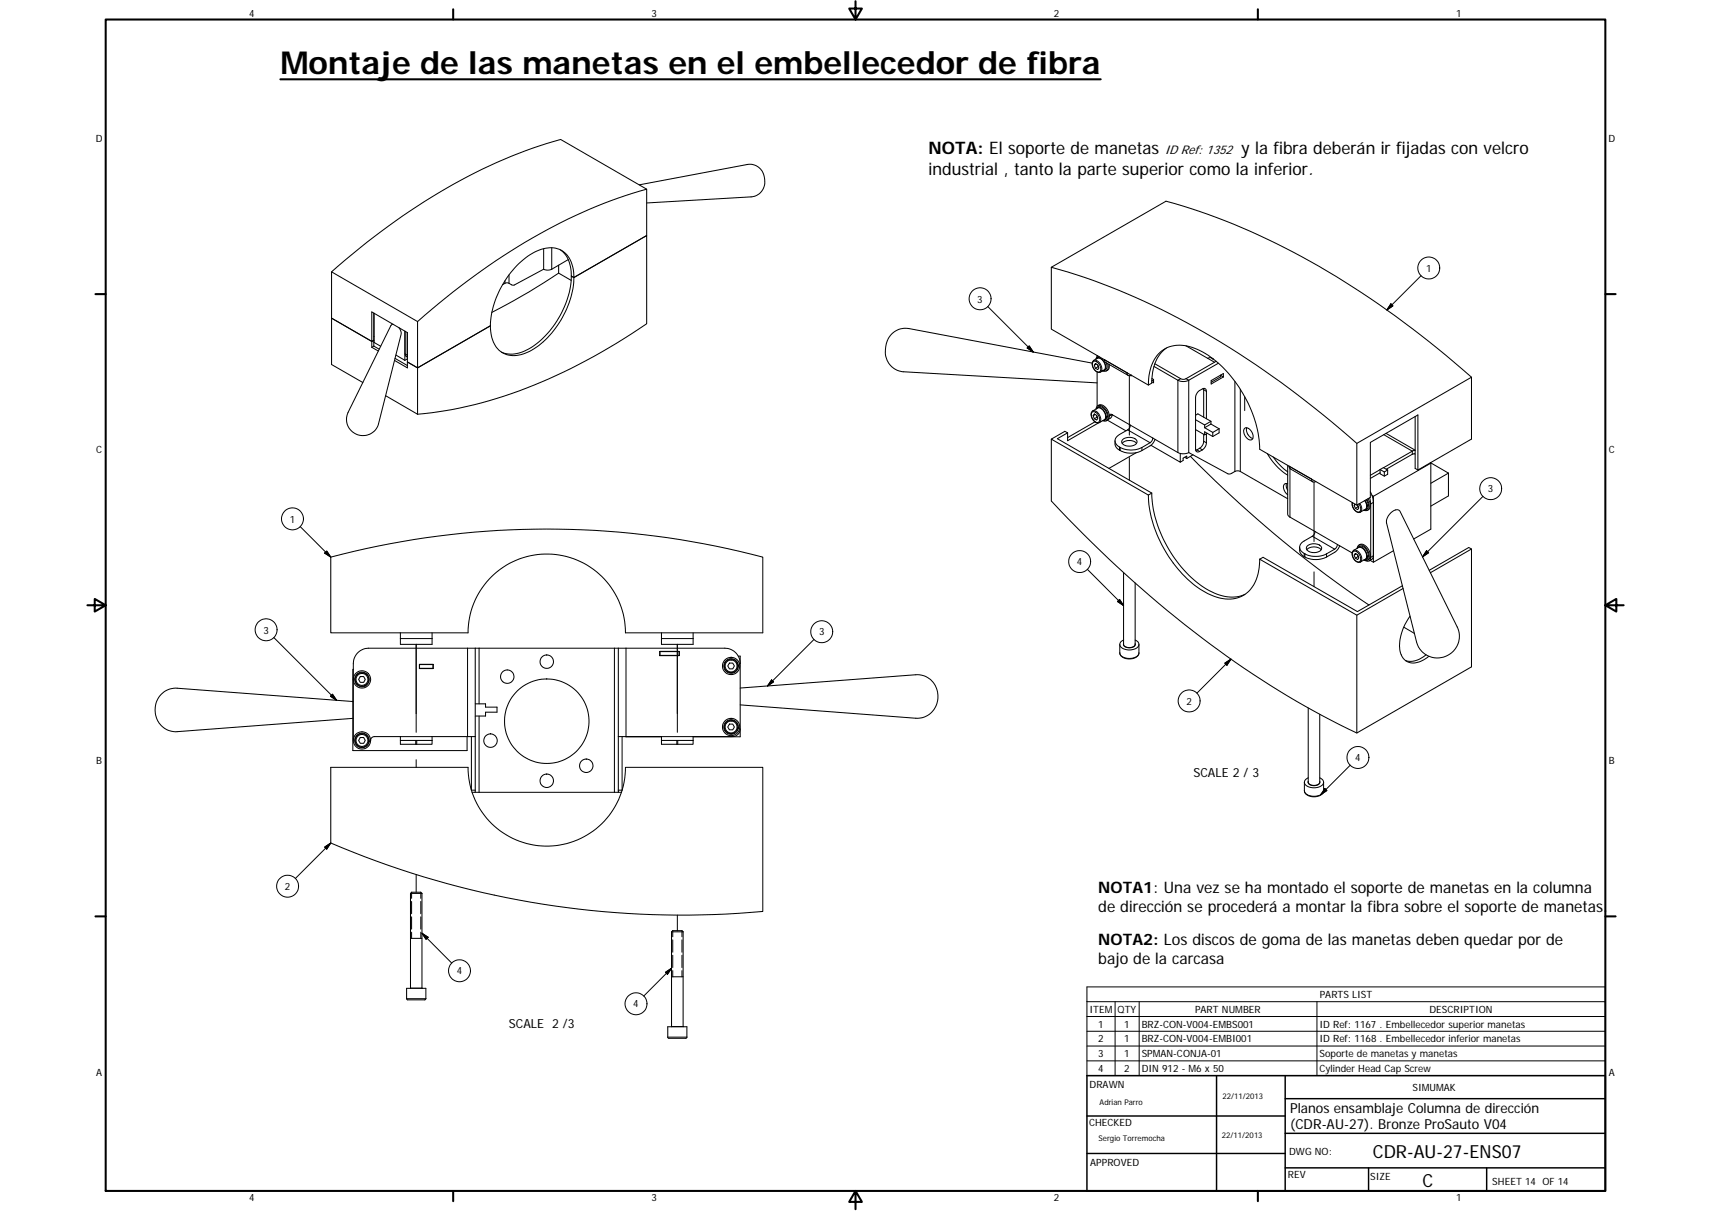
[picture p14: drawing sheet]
<svg xmlns="http://www.w3.org/2000/svg" width="594mm" height="420mm" viewBox="0 0 594 420" stroke-linecap="round" stroke-linejoin="round" font-family="sans-serif">
<defs><g id="words">
<text font-size="11" x="97.3" y="25.7">Montaje de las manetas en el embellecedor de fibra</text>
<g font-size="6.3">
<text x="476.6" y="401.6">CDR-AU-27-ENS07</text>
<text x="494" y="411.8">C</text>
</g>
<g font-size="6">
<text x="322.4" y="53.6">NOTA: El soporte de manetas</text>
<text x="431" y="53.6">y la fibra deberán ir fijadas con velcro</text>
<text x="322.4" y="60.7">industrial , tanto la parte superior como la inferior.</text>
</g>
<g font-size="5.5">
<text x="381.3" y="309.8">NOTA1: Una vez se ha montado el soporte de manetas en la columna</text>
<text x="381.3" y="316.4">de dirección se procederá a montar la fibra sobre el soporte de manetas.</text>
<text x="381.3" y="328">NOTA2: Los discos de goma de las manetas deben quedar por de</text>
<text x="381.3" y="334.6">bajo de la carcasa</text>
</g>
<g font-size="4.8">
<text x="447.9" y="386.1">Planos ensamblaje Columna de dirección</text>
<text x="447.9" y="391.9">(CDR-AU-27). Bronze ProSauto V04</text>
</g>
<g font-size="4.4">
<text x="404.4" y="53.6">ID Ref: 1352</text>
<text x="414.4" y="269.7">SCALE 2 / 3</text>
<text x="176.7" y="356.7">SCALE 2 /3</text>
</g>
<g font-size="3.5">
<text x="86.6" y="5.8">4</text>
<text x="226.3" y="5.8">3</text>
<text x="365.9" y="5.8">2</text>
<text x="505.6" y="5.8">1</text>
<text x="33.2" y="49.4">D</text>
<text x="558.5" y="49.4">D</text>
<text x="495.1" y="94.3">1</text>
<text x="339.3" y="105">3</text>
<text x="33.4" y="157.3">C</text>
<text x="558.6" y="157.3">C</text>
<text x="516.6" y="170.9">3</text>
<text x="100.6" y="181.3">1</text>
<text x="373.9" y="196.1">4</text>
<text x="91.4" y="219.8">3</text>
<text x="284.4" y="220.5">3</text>
<text x="411.9" y="244.5">2</text>
<text x="33.4" y="265.2">B</text>
<text x="470.5" y="264.1">4</text>
<text x="558.6" y="265.2">B</text>
<text x="98.9" y="308.8">2</text>
<text x="158.6" y="338.1">4</text>
<text x="458.2" y="346.2">PARTS LIST</text>
<text x="219.9" y="349.5">4</text>
<text x="378.3" y="351.3">ITEM</text>
<text x="388.1" y="351.4">QTY</text>
<text x="415" y="351.3">PART NUMBER</text>
<text x="496.3" y="351.4">DESCRIPTION</text>
<text x="381.3" y="356.5">1</text>
<text x="390.4" y="356.5">1</text>
<text x="396.4" y="356.5">BRZ-CON-V004-EMBS001</text>
<text x="458.1" y="356.6">ID Ref: 1167 . Embellecedor superior manetas</text>
<text x="381.3" y="361.7">2</text>
<text x="390.4" y="361.6">1</text>
<text x="396.4" y="361.7">BRZ-CON-V004-EMBI001</text>
<text x="458.1" y="361.7">ID Ref: 1168 . Embellecedor inferior manetas</text>
<text x="381.3" y="366.8">3</text>
<text x="381.3" y="371.9">4</text>
<text x="390.4" y="366.8">1</text>
<text x="390.4" y="371.9">2</text>
<text x="396.4" y="366.8">SPMAN-CONJA-01</text>
<text x="396.4" y="371.9">DIN 912 - M6 x 50</text>
<text x="458.1" y="366.8">Soporte de manetas y manetas</text>
<text x="458.1" y="371.9">Cylinder Head Cap Screw</text>
<text x="33.4" y="373.2">A</text>
<text x="378.3" y="377.6">DRAWN</text>
<text x="558.6" y="373.2">A</text>
<text x="490.4" y="378.5">SIMUMAK</text>
<text x="378.1" y="390.8">CHECKED</text>
<text x="447.6" y="400.7">DWG NO:</text>
<text x="378.5" y="404.4">APPROVED</text>
<text x="447.2" y="408.8">REV</text>
<text x="475.7" y="409.3">SIZE</text>
<text x="518.2" y="411.3">SHEET 14 OF 14</text>
<text x="86.6" y="416.7">4</text>
<text x="226.3" y="416.7">3</text>
<text x="365.9" y="416.7">2</text>
<text x="505.6" y="416.7">1</text>
</g>
<g font-size="2.7">
<text x="381.8" y="383.3">Adrian Parro</text>
<text x="424.5" y="381.4">22/11/2013</text>
<text x="381.4" y="396">Sergio Torremocha</text>
<text x="424.3" y="394.9">22/11/2013</text>
</g>
</g></defs>
<g fill="none" stroke="#000" stroke-width=".35">
<path d="M175.3 97.4v.9M176.7 95.4v2.9M188.8 86.3v7.1M191.6 86v7.4M493.4 95.7l-11.9 11.8M343 106.4l15.8 15.8M482.9 105.4l.7 .7-2.1 1.4zM140.7 122.8l.7 .4M357.4 120l1.4 2.2-2.1-1.5zM379.5 125.6a1.88 1.88 0 0 1 2.6 1.7 1.12 1.12 0 0 1-.4 1.7 1.12 1.12 0 0 1-1.6-.6 2.46 2.46 0 0 1-.6-2.8zM379.8 125.1a2.7 2.7 0 0 1 2.3 4M381 124.3a2.71 2.71 0 0 1 2.3 4.1"/>
<path d="M383.5 124.8l7.8 4.5M392.1 130.4v20.6M392.7 130.2h.1M409.9 131.4l-.9 .5v25.1M411.8 131.4l.9 .5v25.1M417.9 135.2l1 .6M419.3 124.3l2.4 1.4M428.8 132.3v31.3M430.7 135.1v28.5M432.2 137.6v4.9M379.1 143.1a1.73 1.73 0 0 1 2.5 1.4 1.2 1.2 0 0 1 .2 1.3 1.2 1.2 0 0 1-1.1 .8 2.78 2.78 0 0 1-1.6-3.5zM379.4 142.6a2.75 2.75 0 0 1 2.5 3.9l-.2 .1"/>
<path d="M386.1 143.8l-.9 .6M388.7 155.1v1.1M389 155.3v1M391.5 149.1l7.8 4.5M392.1 158.7v7.9M392.5 147.5l7.8 4.5M396.5 155.3v1M415.6 156.1l.9 .5M416.5 155.5l1 .6M417.9 153.1l1 .5M480.5 150.8l9.9 5.7v1.1M491.1 157.4l-.2 .1"/>
<path d="M447.6 161.8l7.8 4.4M447.9 162.5v16.9M456.2 167.3v20.6M456.8 167.1h.1M469.6 174.4a2.67 2.67 0 0 0 2.3 3.2 1.81 1.81 0 0 0-.1-2.7M472.1 174.7a2.22 2.22 0 0 1 .2 3M476.9 174.3l-1 .5M514.9 172.2l-21 21M104.2 182.7l10.6 10.6M112.7 191.9l.7-.7 1.4 2.1zM377.5 197.5l12.6 12.6M452.8 192v1.1"/>
<path d="M453.1 192.2v1.1M455.6 186.1l7.8 4.4M456.2 198.4v5.1M456.6 184.4l7.8 4.5M460.6 192.2v1.1M469.7 191.5a2.03 2.03 0 0 1 2.7 2 1.02 1.02 0 0 1-.4 1.4 1.02 1.02 0 0 1-1.4-.4l-.2-.2a2.56 2.56 0 0 1-.7-2.8zM470 190.9a2.78 2.78 0 0 1 2.5 4l-.2 .1M476.9 192.8l-1 .6M495.3 191.1l.7 .7-2.1 1.4zM388.7 208l1.4 2.1-2.1-1.4zM95.1 221.2l21.8 21.8M139 221.6h11"/>
<path d="M144.5 223.5v30.6M162.3 224.9v30.7M166.3 224.9v19.3M213.3 224.9v50M217.4 224.9v30.7M229.7 221.6h11M235.2 223.5v30.6M267.9 235.9l.7 .7-2.1 1.4zM282.6 221.8l-16.1 16.2M388.8 226.5a3.5 3.5 0 0 0 4.6 1.8 2.32 2.32 0 0 0 2.1-1.8M390.1 223.3a1.68 1.68 0 0 0 2.4 1.4 1.37 1.37 0 0 0 1.6-1.4M390.1 223.5a2.34 2.34 0 0 0 4 0"/>
<path d="M425.3 230.1l2.1-1.4-1.4 2.1zM427.4 228.7l-11.8 11.8M115.4 240.9l1.5 2.1-2.2-1.4zM139 255.6h11M144.3 256.9v1.3M144.7 256.9v1.3M166.3 248.4v26.5M229.7 255.6h11M235 256.9v1.3M235.3 256.9v1.3M144.5 263.6v2.6M163.7 274.2h1.3"/>
<path d="M214.7 274.2h1.3M452.9 274.4a3.5 3.5 0 0 0 4.6 1.7 2.33 2.33 0 0 0 2.1-1.7M454.2 271.4a2.32 2.32 0 0 0 4 0M454.2 271.1a1.7 1.7 0 0 0 2.4 1.5 1.39 1.39 0 0 0 1.6-1.5M460 273.6l.7 .7-2.1 1.4zM468.8 265.5l-10.2 10.2M112.7 293.9l2.1-1.4-1.4 2.1zM114.8 292.5l-12.3 12.3M142.9 309.6v2.1M142.9 312.8v4.2M142.9 318.1v4.3M144.5 303.4v6.2"/>
<path d="M146.1 309.6v2.1M146.1 312.8v4.2M146.1 318.1v4.3M235.2 317.5v5.4M142.9 323.4v2.2M146.1 323.4v2.2M146.5 323.8l2.1 1.4-.7 .7zM146.5 323.8l10.3 10.3M231.1 337.3l2.1-1.4-1.5 2.1zM233.2 335.9l-9.7 9.7M233.6 322.9v2.1M233.6 326.1v4.3"/>
<path d="M233.6 331.4v4.3M233.6 336.8v2.1M236.8 322.9v2.1M236.8 326.1v4.3M236.8 331.4v4.3M236.8 336.8v2.1M141.2 346.5h6.7M142.5 342.8h4M231.9 359.8h6.6M233.2 356.2h4M377.4 342.4h180v30.8h-180zM377.4 347.5h180"/>
<path d="M377.4 352.7h180M377.4 357.8h180M387.2 347.5v25.7M395.5 347.5v25.7M457.3 347.5v25.7M377.4 362.9h180M377.4 368.1h180"/>
<circle cx="496.1" cy="93" r="3.8"/>
<circle cx="340.3" cy="103.7" r="3.8"/>
<circle cx="517.6" cy="169.5" r="3.8"/>
<circle cx="101.6" cy="180" r="3.8"/>
<circle cx="374.9" cy="194.8" r="3.8"/>
<circle cx="92.4" cy="218.5" r="3.8"/>
<circle cx="285.3" cy="219.2" r="3.8"/>
<circle cx="125.7" cy="235.7" r="2.07"/>
<circle cx="253.8" cy="231.1" r="2.07"/>
<circle cx="125.7" cy="256.9" r="2.07"/>
<circle cx="253.8" cy="252.2" r="2.07"/>
<circle cx="412.9" cy="243.2" r="3.8"/>
<circle cx="471.5" cy="262.8" r="3.8"/>
<circle cx="99.9" cy="307.5" r="3.8"/>
<circle cx="159.6" cy="336.8" r="3.8"/>
<circle cx="220.8" cy="348.3" r="3.8"/>
</g>
<g fill="none" stroke="#000" stroke-width=".36">
<path d="M221.9 64.1l37.5-7a5.7 5.7 0 0 1 5.6 8.3 5 5 0 0 1-4.2 2.9l-36.3 2.1M224.5 65.6a193.6 193.6 0 0 0-67.2 35.7l-12.3 10.3M115.1 94.3l29.9 17.3M194 92v2.8a219.3 219.3 0 0 1-23.2 13.6M194 94.8l4.3 2.5M194.6 86.7a10.5 10.5 0 0 1 3.8 9.1M197.3 90.1l-6 3.4-1.3 .2-1.2-.3-10.2 5.5h-.8l-1.7-.8-1.6 .6M198.4 95.8a31.5 31.5 0 0 1-15.9 25.8 9.6 9.6 0 0 1-8.4 .6M198.4 95.8l.9 .5M199.3 96.3l25.2-14.6v30.6a185 185 0 0 1-64.8 29.2l-7.4 1.4-7.3 .8M199.3 96.3a31.7 31.7 0 0 1-15.3 25.6 9.1 9.1 0 0 1-10.8-.4 11.5 11.5 0 0 1-2.9-8.5M199.3 96.3l25.2-14.6v-16.1l-29.8-17.2a191.3 191.3 0 0 0-64.8 33.8l-14.8 12.1v16.1"/>
<path d="M199.3 96.3a9.5 9.5 0 0 0-5.8-10 13.3 13.3 0 0 0-11.8 3.8 32.3 32.3 0 0 0-11.4 22.9M365 92.7v21.5l33.7 19.4 1.2-.7a14.2 14.2 0 0 1 5.1-12.2M365 92.7l39.8-22.9a245.3 245.3 0 0 1 76.9 37.9 345.4 345.4 0 0 1 29.2 23.2v21.4l-18.6 10.8M365 92.7a244.4 244.4 0 0 1 76.8 37.9 356.4 356.4 0 0 1 29.3 23.2M115.1 110.4v16.1l10.9 6.2M115.1 110.4l14 8 .7-.4M129.8 108.6v11.5M129.8 116.7l.1 .1M129.9 108.7v10.1l2.3 1.3M136.5 112.5l-.8 .4-14.8 30.2a5.7 5.7 0 0 0 3.1 7.7 5.7 5.7 0 0 0 7.4-3.8l7.9-31v-.8l-.8-1.5M140.6 114.9v10.1M140.7 114.9v8.1l.2 .6 .6 .3"/>
<path d="M141.4 115.3l.1 8.4M145 111.6v32.1M170.3 113l-25.3 14.6-3.5-2M411.8 120l7.5 4.3 1-.2 1 .4M129.1 120.5v-12.3l12.4 7.2v12.2l-4.5-2.5M129.1 120.5l2.3 1.3M129.8 120.1l-.7 .4M129.8 120.1l1.9 1.1M133.9 137.3l11.1 6.4M137.2 124.3l4.3 2.5M137.5 123.2l3.1 1.8M141.5 124.5l-.9 .5"/>
<path d="M379.2 126l-63.6-12a7.4 7.4 0 0 0-8.2 8.5v.3a6.8 6.8 0 0 0 6.4 6.2l67.1 3.8M380.3 126.2l.9 .4 .4 1.1-.4 .5-.9-.4-.4-1.1zM380.5 124.7a1.61 1.61 0 0 1 2.7 .6 2.02 2.02 0 0 1-.2 3.4v-.1M380.7 126.3l-.8 .4M380.9 123.3v.4M380.9 129.1v11.9M381 124.3l-1.2 .8a2.59 2.59 0 0 0-.1 2.7 2.59 2.59 0 0 0 2.4 1.3l1.2-.7M381.1 126.6l.2 .6M381.2 123.5l-.6 1M381.3 127.2l-1 .6M381.3 127.2l.1 .1M381.7 123.8l-.8 .4"/>
<path d="M382.8 128.7h.1M382.9 128.7h.1M383 128.6l-.1 .1M383.4 124.8l.1 .1M383.5 124.8l.5 1 7.7 4.5M384.1 125.9a1.79 1.79 0 0 1-.7 2.7M384.6 126.2a1.67 1.67 0 0 1-1.1 2.6l-.6-.1M385.1 126.4a1.82 1.82 0 0 1-.9 2.3M391.3 129.3a.85 .85 0 0 0 .4 1 .85 .85 0 0 0 1-.1M398.7 133.6a14.1 14.1 0 0 1 5.2-12.2 12.5 12.5 0 0 1 12.8 .3 42.1 42.1 0 0 1 19.3 25.2 36.2 36.2 0 0 1 1.4 9l33.7 19.4 4.7-2.7v-19.1l16.5-9.5v19.1M399.9 131.9l.6 .3M400 131.3l.5 .4v1.1l-.6-.3"/>
<path d="M417.9 134.8v9.9M420.5 132l4.3-2.4v1.2l-4.3 2.4zM422.3 125.3l-11.2 6.3-1.2-.2-8.9-5.2M423 126l-10.3 5.9-1.7 .5-2-.5-8.3-4.8M423.8 130.2l1 .6M423.8 130.1v.6l-3.3 1.9M510.9 130.9l-39.8 22.9v21.5M365 152.4v21.4a370.3 370.3 0 0 0 94.1 74.5l12 6 39.8-22.9v-40.9l-.9-.6-13.8 8M370.7 150.2l-1-.6-4.7 2.8 33.7 19.4M370.7 150.2l-3.6 2 32.8 18.9M379.2 142.8l1.9-1.2a2.82 2.82 0 0 1 2.7 3.5l-.2 .4-1.9 1.1a2.71 2.71 0 0 1-2.7-3.7zM380 143.6l.8 .5 .4 1.1-.4 .6-.8-.5-.4-1.1z"/>
<path d="M380.2 146.4l-9.5 5.4M380.3 143.8l-.7 .4M380.6 141.9a1.38 1.38 0 0 1 1-1.3 1.38 1.38 0 0 1 1.6 .7 3.7 3.7 0 0 1 1.2 4.5l-.7 .3-.8-.1M380.6 141.9a1.53 1.53 0 0 1 1.5-.5 1.53 1.53 0 0 1 1.2 1.1l.5 1 .2 1.3M380.7 144.1l.2 .6M380.9 144.7l-.9 .6M380.9 144.7l.1 .1M381 141.4a2.14 2.14 0 0 1 3.1 1.5l.3 .7a.85 .85 0 0 1-.4 1.2M381.2 140.8a2.32 2.32 0 0 1 3.3 1.3l.2 .4a2.33 2.33 0 0 1-.5 3.5M381.4 146.7l-10.7 6.2v-2.7M383.9 144.9l.1 .1M383.9 144.8h.1"/>
<path d="M384 145l-.3 .6-.8 .3M384.4 144.5h.1M384.5 144.5l-.5 .5M384.5 144.5l-.2 .8-.8 .5M384.5 145.8l6.4 3.7M386.1 143.8l6.4 3.7-.2 .7-.6 .8-3 1.7a2.36 2.36 0 0 0-1.5 2.4 2.36 2.36 0 0 0 1.8 2.2 8.4 8.4 0 0 0 7.5 0l3-1.8 .6-.8 .2-.7 9 5.2 1.7 .2 1.7-.4 13.6 7.4h.9l2-1 1.5 .2 16.4 9.4M386.1 143.8l-.4 1.1-.8 .6M386.1 143.8a.57 .57 0 0 0-.7 0 .57 .57 0 0 0-.2 .6M389.6 153.8a3.6 3.6 0 0 1 5 0M389.9 152.5a3.5 3.5 0 0 1 4.9 .5 2.1 2.1 0 0 1-2.8 1.8 1.9 1.9 0 0 1-2.4-1.9zM394.6 157l-9.6 5.5M399.6 154.5l10.2 5.9v-3.1"/>
<path d="M401 152.4l-1.1 1.9-3.4 2a7.4 7.4 0 0 1-9.1-1.4l-.2-1.9M411.3 158.7l.8 .4M412.1 159.1v-.9l-1.3 .8v.8l-1 .6M413.3 158.3a396.5 396.5 0 0 0 62 51.6M414.2 157.8l-2.1 1.3M415.1 144.1l.8-.5 4.5 2.6M415.1 145.6l3.2 1.8M415.1 149.1l3.2 1.8M417.9 150.7v2.4a2.94 2.94 0 0 1-1.4 2.4l-1.3 .8M418.3 148.4l2.8 1.6M418.3 147.4v1M418.9 145.3v-9.5a.87 .87 0 0 0-.4-.9 .87 .87 0 0 0-1 0l-1 .6a3.1 3.1 0 0 0-1.4 2.4v17.9a.86 .86 0 0 0 .4 .9 .86 .86 0 0 0 1-.1l1-.5a3.2 3.2 0 0 0 1.4-2.5v-3.1"/>
<path d="M419.2 150.3l-.9 .6v-1.1l2.8 1.6M420.4 147.1l2.9 1.7M420.4 147.1l-2.1 1.3M420.4 146.2l-2.1 1.2M420.4 146.2v.9M421.1 150v1.4M423.3 148.8l-2.2 1.2M423.3 148.8v1.4l-2.2 1.2M432.1 148.7a2.01 2.01 0 0 1 2.7 1.5 1.48 1.48 0 0 1-.7 2.5 3 3 0 0 1-2-4zM432.9 148.4a3.2 3.2 0 0 0 2.1 3.7M440 157.4a20.8 20.8 0 0 0 7.1 7.4M442.1 158.6l2.6 3.1 2.4 2"/>
<path d="M481.2 150.3l10.2 5.9M490.9 157.5l-9.6 5.3M491.1 157.4l.3 .2M491.4 156.3l-1 .2-11.2 6.4M491.4 144.5v18l.9 .6M398.7 171.8a42.5 42.5 0 0 0 19.8 33.7 13.2 13.2 0 0 0 13.7 .8 14.1 14.1 0 0 0 5.2-12.3M399.9 171.1a42.6 42.6 0 0 0 20 33.8 13.8 13.8 0 0 0 12.4 1.3M399.9 171.1l-1.2 .7M446.7 167.7l-.1 1.1 .5 1.3M447.1 167.9a1.24 1.24 0 0 0-1.5 .5 1.24 1.24 0 0 0 .2 1.5l1.3 1.8M447.1 161.5l.1 17.2 .7 .7 8.7 5-.2 .7-.6 .8-3 1.8a2.32 2.32 0 0 0-1.6 2.3 2.32 2.32 0 0 0 1.9 2.2 8.4 8.4 0 0 0 7.5 0l3-1.8 .8-1.5 5.1 2.9M447.6 161.8l.3 .8 7.9 4.6"/>
<path d="M455.4 166.2a.87 .87 0 0 0 .4 1 .87 .87 0 0 0 1-.1M456.8 167.1h.1M470.5 174.9l-.3 .4 .4 1.1 .8 .4 .4-.5-.5-1.2 .2 .7M470.7 175l-.5 .3M471.5 175.8l-.9 .6M471.5 175.8l.2 .1M473.8 173.7a2.38 2.38 0 0 1 .2 3l-1.7 1a2.6 2.6 0 0 1-2.8-3.3M473.9 173.7l.8 1.8M474.4 173.4l.4 .9a.74 .74 0 0 1-.1 1.2M474.5 175.5h.2M474.5 175.7h.2M474.6 173.3a2.62 2.62 0 0 1 0 3.8l-1.1-.1"/>
<path d="M474.7 175.7a1.06 1.06 0 0 1-1.1 1.3M474.9 175.1l.2 .1M475 173a2.84 2.84 0 0 1 .2 3.8l-.4 .2M475.1 175.2l-.4 .5M475.1 175.2l-.2 1.1-.8 .6M475.5 172.7l.4 2.1v18.6a1.15 1.15 0 0 1-.5 1.2 1.15 1.15 0 0 1-1.3-.1M475.8 170.6l.8 1.9 .3 1.8M476.9 172.2v22.9M479.2 162.9v1.5l1.4 .8 1.2-.7v-1.4M479.2 162.9l-3.4 2M479.2 164l-3.4 2M479.2 162.9l1.4 .8"/>
<path d="M480.3 162.2l1.5 .9M480.6 163.7v1.5M481.8 163.1l-1.2 .6M483 177.9a1.99 1.99 0 0 1 3.1-.4l19.9 40a7.5 7.5 0 0 1-4.3 10.3 7.5 7.5 0 0 1-9.9-5.1l-10.4-41.2a4.2 4.2 0 0 1 1.6-3.6zM496.6 160.6l.2 .1-19.9 11.5-.5-.3M496.7 160.5l6.2 3.6M496.8 160.7v22.9l-6 3.4M502.9 164.1v8l-6.1 3.5M502.9 164.1l-6.1 3.6M114.8 193.3a293.8 293.8 0 0 1 150.1 0v26.3h-47.7a27.3 27.3 0 0 0-27.4-27.4 27.3 27.3 0 0 0-27.3 27.4h-47.7zM390.1 198.7v24.8M437.4 194l1.1-.6 32.8 18.8 15.6-9"/>
<path d="M437.4 194l33.7 19.4 16.1-9.2M453.7 190.7a3.6 3.6 0 0 1 5 0M454 189.4a3.5 3.5 0 0 1 4.8 .5 2.06 2.06 0 0 1-2.7 1.8 1.95 1.95 0 0 1-2.4-1.9zM465.2 189.3l-.5 1.1-1 1.1-3.1 1.8a7.5 7.5 0 0 1-9.1-1.5l-.3-2M469.9 191.1l1.8-1.1a2.7 2.7 0 0 1 2.3 4l-1.7 1a2.75 2.75 0 0 1-2.8-3.4zM470.6 192l.8 .5 .4 1-.4 .6-.8-.4-.4-1.1zM470.9 192.2l-.7 .4M471.2 190.3a1.39 1.39 0 0 1 1-1.3 1.39 1.39 0 0 1 1.6 .7 3.7 3.7 0 0 1 1.2 4.5l-.6 .3-.9-.2M471.2 190.2a1.41 1.41 0 0 1 2.5 .4 3.7 3.7 0 0 1 1 2.6M471.4 192.5l.1 .6M471.5 193.1l-.9 .6M471.5 193.1l.2 .1"/>
<path d="M471.6 189.8a2.25 2.25 0 0 1 3.2 1.8l.2 .4a.83 .83 0 0 1-.3 1.2M471.8 189.2a2.69 2.69 0 0 1 3.7 2 2.19 2.19 0 0 1-.7 3.2M474.5 193.3l.2 .1M474.5 193.1l.2 .1M474.7 193.4l-.4 .6-.7 .3M475 192.8l.1 .1M475.1 192.9l-.4 .5M475.1 192.9l-.2 .7-.8 .6M476.9 192.8l-.3 1-1.2 .8M483.8 191.1l-6.9 4-1.2-.7M510.9 190.5l-14.3 8.2M150 219.6v4h-11v-4"/>
<path d="M240.7 219.6v4h-11v-4M394.1 202.3v21.2M471.1 213.4v40.9M487.4 217.6l3.7 2.2M489.6 213.8a16.1 16.1 0 0 0-3.3 12.8 4.7 4.7 0 0 0 6.9 2.9l2.9-1.8M122.7 232.2l-.2 28.2h39.7v-4.8M125.1 234.7h1.2l.5 1-.5 1h-1.2l-.6-1zM126.5 237.9l.2 .2M126.8 237.8l.1 .2M126.9 238l-.2 .1M126.9 238a2.54 2.54 0 0 0-.1-4.4 2.54 2.54 0 0 0-3.8 2.1 2.54 2.54 0 0 0 3.7 2.4M145.6 230.5h4.8v1.5h-4.8z"/>
<path d="M150.3 230.6v1.3M150.4 230.6h-4.7l-.1 1.3h4.8M165 224.9h49.7M165 224.9v50h-1.1M165 224.9h-37a5.3 5.3 0 0 0-5.3 5.3v26.7M214.7 224.9v50h1.1M214.7 224.9h37a5.3 5.3 0 0 1 5.3 5.3M229.1 226h6.8v1.5h-6.8zM229.1 226.1h6.8M229.1 227.4h6.8M229.1 226.1v1.3M235.8 226.1v1.3"/>
<path d="M253.3 230.1h1.1l.6 1-.6 1h-1.1l-.6-1zM256.3 227.6h.7v28h-16.3M256.4 230.8a2.54 2.54 0 0 0-3.9-2 2.54 2.54 0 0 0 0 4.3 2.54 2.54 0 0 0 3.9-2M256.4 231.1h-.2M256.4 230.8v.3M256.4 230.8h-.2M257 238.7l61-4.6a7.5 7.5 0 0 1 7.7 7.5 7.5 7.5 0 0 1-7.7 7.6l-61-4.6M388.8 223.6v2.9a3.5 3.5 0 0 0 4.8 1.9l1.2-.6 .6-.8 .1-3.4M390.1 222.1a1.56 1.56 0 0 0-1.3 1.6 1.56 1.56 0 0 0 1.4 1.4 4.3 4.3 0 0 0 5.2-1.2 1.68 1.68 0 0 0-1.3-1.8M495.1 227.2a7.5 7.5 0 0 1-7.1 2M122.5 243.4l-61-4.6a7.6 7.6 0 0 0-7.5 6 7.6 7.6 0 0 0 4.5 8.6l2.4 .5 61.6-4.7M125.1 255.9h1.2l.5 1-.5 1h-1.2l-.6-1z"/>
<path d="M128 257.4h.2M128 257.1h.2M128.2 257.1v.3M128.2 257.1a2.54 2.54 0 0 0-3.7-2.4 2.54 2.54 0 0 0-.3 4.4 2.54 2.54 0 0 0 4-1.7M128.7 256.9a1.3 1.3 0 0 1 1.3-1.3h9v1.3M139 256.9h11v1.3h-11zM163.7 255.6v18.5M165 255.6h-15v1.3M165 244.2h3.6v1.1h4v1.8h-4v1.3h-3.6M214.7 255.6h2.7M216 255.6v18.5M217.4 255.6h12.3v1.3"/>
<path d="M217.4 255.6h12.3M229.7 256.9h11v1.3h-11zM253.3 251.2h1.1l.6 1-.6 1h-1.1l-.6-1zM256.1 252.7h.2M256.2 252.5h.2M256.4 252.5l-.1 .2M256.4 252.5a2.54 2.54 0 0 0-3.7-2.4 2.54 2.54 0 0 0-.4 4.3 2.54 2.54 0 0 0 4-1.7M257 252.9a2.62 2.62 0 0 1-2.7 2.7h-13.6v1.3M454.2 245.6v25.8M458.2 247.8v23.6M114.8 266.2h47.7a27.3 27.3 0 0 0 27.3 27.4 27.3 27.3 0 0 0 27.4-27.4h47.7v50a309.8 309.8 0 0 1-150.1-23.7zM165 274.9h49.7"/>
<path d="M452.9 271.4v3a3.5 3.5 0 0 0 4.8 1.8l.8-.3a1.76 1.76 0 0 0 1.1-1.5v-3M454.2 269.9a1.58 1.58 0 0 0-1.3 1.6 1.58 1.58 0 0 0 1.4 1.5 4.3 4.3 0 0 0 5.2-1.3 1.71 1.71 0 0 0-1.3-1.8M142.5 310l-.1 32.9M142.5 310h4M142.5 310l.4-.4h3.2l.4 .4M146.5 310l.1 32.9M142.5 325.6h4M233.2 323.3l-.1 32.9M233.2 323.3h4M233.2 338.9h4M233.2 323.3l.4-.4h3.2l.4 .4M237.2 323.3v32.9"/>
<path d="M141.2 342.9h6.7l-.1 3.7a9.2 9.2 0 0 1-4.5 .3h-1.7l-.4-.3zM231.9 356.2h6.6l-.1 3.9-2.8 .1a6.2 6.2 0 0 1-3.7-.2z"/>
<circle cx="125.7" cy="235.7" r="2.34"/>
<circle cx="125.7" cy="235.7" r="3"/>
<circle cx="176.1" cy="234.8" r="2.33"/>
<circle cx="189.8" cy="229.6" r="2.33"/>
<circle cx="253.8" cy="231.1" r="2.32"/>
<circle cx="253.8" cy="231.1" r="3"/>
<circle cx="125.7" cy="256.9" r="2.33"/>
<circle cx="125.7" cy="256.9" r="2.99"/>
<circle cx="170.3" cy="257" r="2.34"/>
<circle cx="189.8" cy="250.2" r="14.7"/>
<circle cx="253.8" cy="252.2" r="2.34"/>
<circle cx="253.8" cy="252.2" r="3"/>
<circle cx="189.8" cy="270.9" r="2.34"/>
<circle cx="203.5" cy="265.7" r="2.34"/>
</g>
<g fill="#000">
<circle cx="383.5" cy="124.8" r=".18"/>
<circle cx="391.3" cy="129.3" r=".18"/>
<circle cx="421.2" cy="124.5" r=".18"/>
<circle cx="386.1" cy="143.8" r=".18"/>
<circle cx="447.6" cy="161.8" r=".18"/>
<circle cx="455.4" cy="166.2" r=".18"/>
</g>
<g fill="none" stroke="#000" stroke-width=".71">
<path d="M36.7 6.8h520.7v406.4h-520.7zM157.3 3.2v3.6M297 .4v6.4l-2.2-3.8h4.5l-2.3 3.8M436.7 3.2v3.6M97.3 27.5h284.9M33.1 102h3.6M557.4 102h3.6M30.3 210h6.4l-3.8-2.2v4.4l3.8-2.2M557.4 210l3.8 2.2v-4.4l-3.8 2.2h6.3M33.1 317.9h3.6M557.4 317.9h3.6M157.3 413.2v3.6"/>
<path d="M297 413.2l2.3 3.8h-4.5l2.2-3.8v6.3M436.7 413.2v3.6"/>
</g>
<path d="M377.4 373.2h180v40h-180zM422.4 373.2v40M446.2 373.2v40M377.4 387.2h68.8M446.2 393.2h111.2M446.2 381.2h111.2M377.4 400.2h68.8M446.2 405.2h111.2M475.2 405.2v8M516.2 405.2v8" fill="none" stroke="#000" stroke-width=".51"/>
<path d="M482.9 105.4l.7 .7-2.1 1.4zM357.4 120l1.4 2.2-2.1-1.5zM112.7 191.9l.7-.7 1.4 2.1zM495.3 191.1l.7 .7-2.1 1.4zM388.7 208l1.4 2.1-2.1-1.4zM267.9 235.9l.7 .7-2.1 1.4zM425.3 230.1l2.1-1.4-1.4 2.1zM115.4 240.9l1.5 2.1-2.2-1.4zM460 273.6l.7 .7-2.1 1.4zM112.7 293.9l2.1-1.4-1.4 2.1zM146.5 323.8l2.1 1.4-.7 .7zM231.1 337.3l2.1-1.4-1.5 2.1z" fill="#000" stroke="#000" stroke-width=".35"/>
<use href="#words"/>
</svg>
